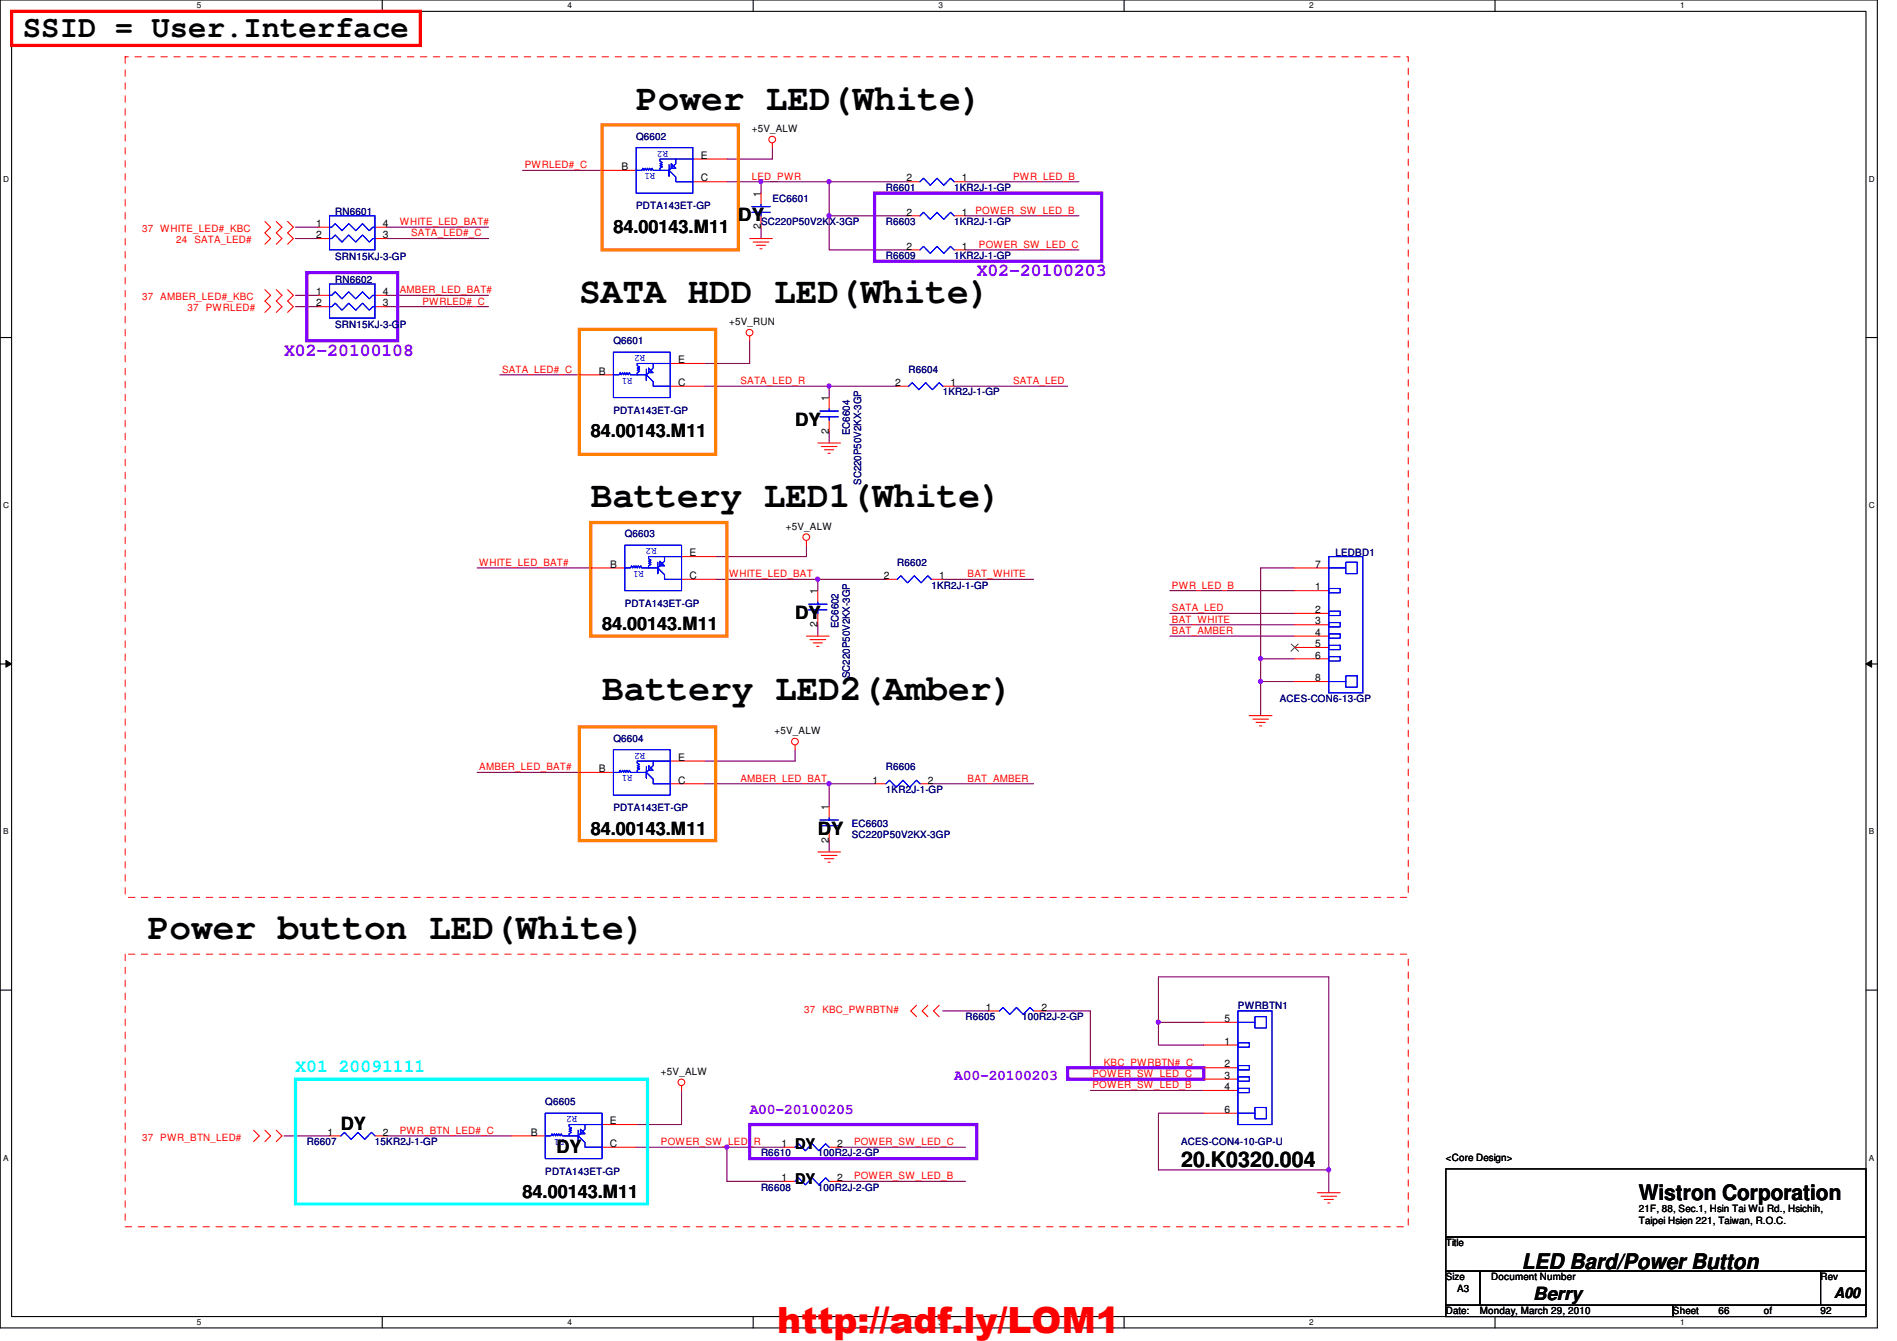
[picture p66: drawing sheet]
<svg xmlns="http://www.w3.org/2000/svg" width="297mm" height="210mm" viewBox="0 0 297 210" stroke-linecap="round" stroke-linejoin="round" font-family="sans-serif">
<defs><g id="words">
<g font-size="5.7">
<text x="99.6" y="17.1">Power LED(White)</text>
<text x="90.7" y="47.4">SATA HDD LED(White)</text>
<text x="92.5" y="79.4">Battery LED1(White)</text>
<text x="94.3" y="109.6">Battery LED2(Amber)</text>
<text x="23.2" y="146.9">Power button LED(White)</text>
</g>
<text font-size="5.6" fill="#f00" x="121.7" y="208.7">http://adf.ly/LOM1</text>
<text font-size="4.8" x="3.6" y="5.8">SSID = User.Interface</text>
<g font-size="3.3">
<text x="185" y="182.7">20.K0320.004</text>
<text x="256.6" y="187.9">Wistron Corporation</text>
<text x="238.3" y="198.6">LED Bard/Power Button</text>
</g>
<g font-size="2.8">
<text x="115.6" y="34.6">DY</text>
<text x="96.1" y="36.4">84.00143.M11</text>
<text x="92.5" y="68.4">84.00143.M11</text>
<text x="124.5" y="66.6">DY</text>
<text x="94.3" y="98.6">84.00143.M11</text>
<text x="124.5" y="96.9">DY</text>
<text x="92.5" y="130.6">84.00143.M11</text>
<text x="128.1" y="130.6">DY</text>
<text x="53.4" y="176.9">DY</text>
<text x="87.2" y="180.4">DY</text>
<text x="81.8" y="187.5">84.00143.M11</text>
<text x="240.1" y="203.5">Berry</text>
</g>
<g font-size="2.8" fill="#8000ff">
<text x="152.9" y="43.3">X02-20100203</text>
<text x="44.5" y="55.7">X02-20100108</text>
</g>
<text font-size="2.8" fill="#0ff" x="46.3" y="167.7">X01 20091111</text>
<g font-size="2.3" fill="#8000ff">
<text x="149.4" y="169">A00-20100203</text>
<text x="117.4" y="174.3">A00-20100205</text>
</g>
<g font-size="2.3">
<text x="124.5" y="179.9">DY</text>
<text x="124.5" y="185.3">DY</text>
<text x="287.2" y="203.2">A00</text>
</g>
<g font-size="1.6" fill="#000080">
<text x="99.6" y="21.9">Q6602</text>
<text x="138.7" y="29.9">R6601</text>
<text x="149.4" y="29.9">1KR2J-1-GP</text>
<text x="52.5" y="33.6">RN6601</text>
<text x="99.6" y="32.7">PDTA143ET-GP</text>
<text x="119.2" y="35.2">SC220P50V2KX-3GP</text>
<text x="120.9" y="31.7">EC6601</text>
<text x="138.7" y="35.2">R6603</text>
<text x="149.4" y="35.2">1KR2J-1-GP</text>
<text x="52.5" y="40.7">SRN15KJ-3-GP</text>
<text x="138.7" y="40.6">R6609</text>
<text x="149.4" y="40.6">1KR2J-1-GP</text>
<text x="52.5" y="44.3">RN6602</text>
<text x="52.5" y="51.4">SRN15KJ-3-GP</text>
<text x="96.1" y="53.9">Q6601</text>
<text x="142.3" y="58.3">R6604</text>
<text x="96.1" y="64.7">PDTA143ET-GP</text>
<text x="147.6" y="61.9">1KR2J-1-GP</text>
<text x="133.1" y="68.1" transform="rotate(-90 133.1 68.1)">EC6604</text>
<text x="134.9" y="75.9" transform="rotate(-90 134.9 75.9)">SC220P50V2KX-3GP</text>
<text x="97.8" y="84.1">Q6603</text>
<text x="140.5" y="88.6">R6602</text>
<text x="209.1" y="87">LEDBD1</text>
<text x="97.8" y="95">PDTA143ET-GP</text>
<text x="145.8" y="92.1">1KR2J-1-GP</text>
<text x="131.3" y="98.3" transform="rotate(-90 131.3 98.3)">EC6602</text>
<text x="133.1" y="106.1" transform="rotate(-90 133.1 106.1)">SC220P50V2KX-3GP</text>
<text x="200.4" y="109.9">ACES-CON6-13-GP</text>
<text x="96.1" y="116.1">Q6604</text>
<text x="138.7" y="120.6">R6606</text>
<text x="138.7" y="124.1">1KR2J-1-GP</text>
<text x="96.1" y="127">PDTA143ET-GP</text>
<text x="133.4" y="129.5">EC6603</text>
<text x="133.4" y="131.2">SC220P50V2KX-3GP</text>
<text x="151.2" y="159.7">R6605</text>
<text x="160.1" y="159.7">100R2J-2-GP</text>
<text x="193.8" y="157.9">PWRBTN1</text>
<text x="85.4" y="173">Q6605</text>
<text x="48" y="179.2">R6607</text>
<text x="58.7" y="179.2">15KR2J-1-GP</text>
<text x="185" y="179.2">ACES-CON4-10-GP-U</text>
<text x="85.4" y="183.9">PDTA143ET-GP</text>
<text x="119.2" y="181">R6610</text>
<text x="128.1" y="181">100R2J-2-GP</text>
<text x="119.2" y="186.4">R6608</text>
<text x="128.1" y="186.4">100R2J-2-GP</text>
</g>
<g font-size="1.6" fill="#00f">
<text x="104.6" y="23.6" transform="rotate(180 104.6 23.6)">R2</text>
<text x="102.6" y="27.1" transform="rotate(180 102.6 27.1)">R1</text>
<text x="99.1" y="59.1" transform="rotate(180 99.1 59.1)">R1</text>
<text x="101" y="55.6" transform="rotate(180 101 55.6)">R2</text>
<text x="100.8" y="89.4" transform="rotate(180 100.8 89.4)">R1</text>
<text x="102.8" y="85.8" transform="rotate(180 102.8 85.8)">R2</text>
<text x="101" y="117.8" transform="rotate(180 101 117.8)">R2</text>
<text x="99.1" y="121.4" transform="rotate(180 99.1 121.4)">R1</text>
<text x="88.4" y="178.3" transform="rotate(180 88.4 178.3)">R1</text>
<text x="90.4" y="174.7" transform="rotate(180 90.4 174.7)">R2</text>
</g>
<g font-size="1.6">
<text x="117.7" y="20.7">+5V_ALW</text>
<text x="97.3" y="26.6">B</text>
<text x="109.7" y="24.8">E</text>
<text x="109.7" y="28.4">C</text>
<text x="141.9" y="28.4">2</text>
<text x="150.6" y="28.4">1</text>
<text x="49.5" y="35.5">1</text>
<text x="59.9" y="35.5">4</text>
<text x="119.1" y="35.9" transform="rotate(-90 119.1 35.9)">2</text>
<text x="119.1" y="30.8" transform="rotate(-90 119.1 30.8)">1</text>
<text x="141.9" y="33.7">2</text>
<text x="150.6" y="33.7">1</text>
<text x="49.5" y="37.3">2</text>
<text x="59.9" y="37.3">3</text>
<text x="141.9" y="39.1">2</text>
<text x="150.6" y="39.1">1</text>
<text x="49.5" y="46.2">1</text>
<text x="49.5" y="48">2</text>
<text x="59.9" y="48">3</text>
<text x="59.9" y="46.2">4</text>
<text x="114.2" y="50.9">+5V_RUN</text>
<text x="93.8" y="58.6">B</text>
<text x="106.2" y="56.9">E</text>
<text x="106.2" y="60.4">C</text>
<text x="129.8" y="62.8" transform="rotate(-90 129.8 62.8)">1</text>
<text x="140.2" y="60.4">2</text>
<text x="148.8" y="60.4">1</text>
<text x="129.8" y="67.9" transform="rotate(-90 129.8 67.9)">2</text>
<text x="123.1" y="82.9">+5V_ALW</text>
<text x="95.5" y="88.9">B</text>
<text x="107.9" y="87.1">E</text>
<text x="205.9" y="88.9">7</text>
<text x="107.9" y="90.6">C</text>
<text x="128" y="93" transform="rotate(-90 128 93)">1</text>
<text x="138.4" y="90.6">2</text>
<text x="147.1" y="90.6">1</text>
<text x="205.9" y="92.4">1</text>
<text x="205.9" y="96">2</text>
<text x="128" y="98.1" transform="rotate(-90 128 98.1)">2</text>
<text x="205.9" y="97.7">3</text>
<text x="205.9" y="99.5">4</text>
<text x="205.9" y="101.3">5</text>
<text x="205.9" y="103.1">6</text>
<text x="205.9" y="106.6">8</text>
<text x="106.2" y="119.1">E</text>
<text x="121.3" y="114.9">+5V_ALW</text>
<text x="93.8" y="120.9">B</text>
<text x="106.2" y="122.6">C</text>
<text x="136.6" y="122.6">1</text>
<text x="145.3" y="122.6">2</text>
<text x="129.8" y="131.9" transform="rotate(-90 129.8 131.9)">2</text>
<text x="129.8" y="126.8" transform="rotate(-90 129.8 126.8)">1</text>
<text x="154.4" y="158.2">1</text>
<text x="163.1" y="158.2">2</text>
<text x="191.7" y="160">5</text>
<text x="191.7" y="163.5">1</text>
<text x="191.7" y="167.1">2</text>
<text x="103.5" y="168.2">+5V_ALW</text>
<text x="191.7" y="168.9">3</text>
<text x="191.7" y="170.6">4</text>
<text x="51.3" y="177.8">1</text>
<text x="59.9" y="177.8">2</text>
<text x="83.1" y="177.8">B</text>
<text x="95.5" y="176">E</text>
<text x="95.5" y="179.5">C</text>
<text x="122.4" y="179.5">1</text>
<text x="131.1" y="179.5">2</text>
<text x="191.7" y="174.2">6</text>
<text x="122.4" y="184.9">1</text>
<text x="131.1" y="184.9">2</text>
<text x="226.4" y="181.7">&lt;Core Design&gt;</text>
<text x="256.6" y="189.7">21F, 88, Sec.1, Hsin Tai Wu Rd., Hsichih,</text>
<text x="256.6" y="191.6">Taipei Hsien 221, Taiwan, R.O.C.</text>
<text x="226.4" y="195.1">Title</text>
<text x="226.4" y="200.4">Size</text>
<text x="228.2" y="202.2">A3</text>
<text x="233.5" y="200.4">Document Number</text>
<text x="285.1" y="200.4">Rev</text>
<text x="226.4" y="205.7">Date:</text>
<text x="231.7" y="205.7">Monday, March 29, 2010</text>
<text x="262" y="205.7">Sheet</text>
<text x="269.1" y="205.7">66</text>
<text x="276.2" y="205.7">of</text>
<text x="285.1" y="205.7">92</text>
</g>
<g font-size="1.6" fill="#f00">
<text x="82.2" y="26.3">PWRLED#_C</text>
<text x="117.7" y="28.1">LED_PWR</text>
<text x="158.6" y="28.1">PWR_LED_B</text>
<text x="62.6" y="35.2">WHITE_LED_BAT#</text>
<text x="152.7" y="33.4">POWER_SW_LED_B</text>
<text x="22.3" y="36.3">37 WHITE_LED#_KBC</text>
<text x="27.6" y="38.1">24 SATA_LED#</text>
<text x="64.4" y="37">SATA_LED#_C</text>
<text x="153.3" y="38.8">POWER_SW_LED_C</text>
<text x="22.3" y="46.9">37 AMBER_LED#_KBC</text>
<text x="62.6" y="45.9">AMBER_LED_BAT#</text>
<text x="66.2" y="47.7">PWRLED#_C</text>
<text x="29.4" y="48.7">37 PWRLED#</text>
<text x="78.6" y="58.3">SATA_LED#_C</text>
<text x="115.9" y="60.1">SATA_LED_R</text>
<text x="158.6" y="60.1">SATA_LED</text>
<text x="75.1" y="88.6">WHITE_LED_BAT#</text>
<text x="114.2" y="90.3">WHITE_LED_BAT</text>
<text x="151.5" y="90.3">BAT_WHITE</text>
<text x="183.5" y="92.1">PWR_LED_B</text>
<text x="183.5" y="95.7">SATA_LED</text>
<text x="183.5" y="97.5">BAT_WHITE</text>
<text x="183.5" y="99.2">BAT_AMBER</text>
<text x="75.1" y="120.6">AMBER_LED_BAT#</text>
<text x="115.9" y="122.3">AMBER_LED_BAT</text>
<text x="151.5" y="122.3">BAT_AMBER</text>
<text x="125.9" y="158.6">37 KBC_PWRBTN#</text>
<text x="172.8" y="166.8">KBC_PWRBTN#_C</text>
<text x="171.1" y="170.3">POWER_SW_LED_B</text>
<text x="171.1" y="168.6">POWER_SW_LED_C</text>
<text x="22.3" y="178.5">37 PWR_BTN_LED#</text>
<text x="62.6" y="177.5">PWR_BTN_LED#_C</text>
<text x="103.5" y="179.2">POWER_SW_LED_R</text>
<text x="133.7" y="179.2">POWER_SW_LED_C</text>
<text x="133.7" y="184.6">POWER_SW_LED_B</text>
</g>
<g font-size="1.3">
<text x="30.8" y="1.3">5</text>
<text x="88.9" y="1.3">4</text>
<text x="146.9" y="1.3">3</text>
<text x="205" y="1.3">2</text>
<text x="263.1" y="1.3">1</text>
<text x=".5" y="28.4">D</text>
<text x="292.6" y="28.4">D</text>
<text x=".5" y="79.5">C</text>
<text x="292.6" y="79.5">C</text>
<text x=".5" y="130.6">B</text>
<text x="292.6" y="130.6">B</text>
<text x=".5" y="181.7">A</text>
<text x="292.6" y="181.7">A</text>
<text x="30.8" y="207.4">5</text>
<text x="88.9" y="207.4">4</text>
<text x="146.9" y="207.4">3</text>
<text x="205" y="207.4">2</text>
<text x="263.1" y="207.4">1</text>
</g>
</g></defs>
<path d="M0 0h294v207.9h-294zM1.8 1.8h290.4v204.3h-290.4z" fill="none" stroke="#000" stroke-width=".17"/>
<g fill="#fff">
<path d="M30.8 .2h.7v1.4h-.7z"/>
<path d="M30.8 206.2h.7v1.4h-.7z"/>
</g>
<path d="M59.9 0v1.8M59.9 206.1v1.8" fill="none" stroke="#000" stroke-width=".17"/>
<g fill="#fff">
<path d="M88.9 .2h.6v1.4h-.6z"/>
<path d="M88.9 206.2h.6v1.4h-.6z"/>
</g>
<path d="M117.9 0v1.8M117.9 206.1v1.8" fill="none" stroke="#000" stroke-width=".17"/>
<g fill="#fff">
<path d="M146.9 .2h.7v1.4h-.7z"/>
<path d="M146.9 206.2h.7v1.4h-.7z"/>
</g>
<path d="M176 0v1.8M176 206.1v1.8" fill="none" stroke="#000" stroke-width=".17"/>
<g fill="#fff">
<path d="M205 .2h.7v1.4h-.7z"/>
<path d="M205 206.2h.7v1.4h-.7z"/>
</g>
<path d="M234.1 0v1.8M234.1 206.1v1.8" fill="none" stroke="#000" stroke-width=".17"/>
<g fill="#fff">
<path d="M263.1 .2h.7v1.4h-.7z"/>
<path d="M263.1 206.2h.7v1.4h-.7z"/>
<path d="M.5 27.3h.9v1.4h-.9z"/>
<path d="M292.6 27.3h.9v1.4h-.9z"/>
<path d="M.5 78.4h.9v1.4h-.9z"/>
<path d="M292.6 78.4h.9v1.4h-.9z"/>
</g>
<path d="M0 52.8h1.8M292.2 52.8h1.8" fill="none" stroke="#000" stroke-width=".17"/>
<g fill="#fff">
<path d="M.5 129.5h.8v1.4h-.8z"/>
<path d="M292.6 129.5h.9v1.4h-.9z"/>
</g>
<path d="M0 103.9h1.8M292.2 103.9h1.8" fill="none" stroke="#000" stroke-width=".17"/>
<path d="M.9 103.4l.9 .5-.9 .5zM292.2 103.9l.9-.5v1z" fill="#000"/>
<path d="M.9 103.4l.9 .5-.9 .5zM292.2 103.9l.9-.5v1z" fill="none" stroke="#000" stroke-width=".16"/>
<g fill="#fff">
<path d="M.5 180.5h.8v1.4h-.8z"/>
<path d="M292.6 180.5h.9v1.4h-.9z"/>
</g>
<path d="M0 155h1.8M292.2 155h1.8" fill="none" stroke="#000" stroke-width=".17"/>
<path d="M78.3 58.7h12.4M117.4 53.3v3.6h-7.1M129.8 60.5h10.7M149.4 60.5h17.8" fill="none" stroke="#800040" stroke-width=".17"/>
<circle cx="129.8" cy="60.4" r=".32" fill="#f0f"/>
<circle cx="129.8" cy="60.4" r=".32" fill="none" stroke="#f0f" stroke-width=".17"/>
<path d="M181.4 152.9v7.1" fill="none" stroke="#800040" stroke-width=".17"/>
<circle cx="181.4" cy="160" r=".32" fill="#f0f"/>
<circle cx="181.4" cy="160" r=".32" fill="none" stroke="#f0f" stroke-width=".17"/>
<path d="M181.4 152.9h26.7v30.2" fill="none" stroke="#800040" stroke-width=".17"/>
<circle cx="208" cy="183.1" r=".32" fill="#f0f"/>
<circle cx="208" cy="183.1" r=".32" fill="none" stroke="#f0f" stroke-width=".17"/>
<path d="M74.7 88.9h17.8M126.3 85.3v1.8h-14.2M128.1 97.8v1.8M138.7 90.7h-10.6v1.8M147.6 90.7h14.2M74.7 120.9h16M147.6 158.2h7.1M163.6 158.2h7.1M188.5 174.2h-7.1v8.9M188.5 160h-7.1v3.6h7.1M208.1 183.1v3.6" fill="none" stroke="#800040" stroke-width=".17"/>
<circle cx="128" cy="90.7" r=".32" fill="#f0f"/>
<circle cx="128" cy="90.7" r=".32" fill="none" stroke="#f0f" stroke-width=".17"/>
<path d="M129.8 67.6v1.7M129.8 60.5v1.7M112.1 90.7h16M110.3 122.7h19.5v3.5M129.8 131.6v1.7M129.8 122.7h7.1M145.8 122.7h16" fill="none" stroke="#800040" stroke-width=".17"/>
<circle cx="129.8" cy="122.7" r=".32" fill="#f0f"/>
<circle cx="129.8" cy="122.7" r=".32" fill="none" stroke="#f0f" stroke-width=".17"/>
<path d="M129.8 28.4h12.5M110.3 60.5h19.5M124.5 117.3v1.8h-14.2M170.7 158.2v8.9h17.8" fill="none" stroke="#800040" stroke-width=".17"/>
<circle cx="129.8" cy="28.4" r=".32" fill="#f0f"/>
<circle cx="129.8" cy="28.4" r=".32" fill="none" stroke="#f0f" stroke-width=".17"/>
<g fill="none" stroke="#800040" stroke-width=".17">
<path d="M46.3 37.3h3.5M60.5 37.3h16M81.8 26.7h12.5M113.8 28.4h5.4M119.2 28.4h10.6v5.4M119.2 28.4v1.8M119.2 35.6v1.7M120.9 23.1v1.8h-7.1M151.2 28.4h17.7M44.5 177.8h7.1M60.5 177.8h19.5M106.7 170.7v5.3h-7.1"/>
<path d="M170.7 170.7h17.8M113.8 184.9h8.9M131.6 184.9h19.6M181.4 183.1h26.7"/>
</g>
<circle cx="119.1" cy="28.4" r=".32" fill="#f0f"/>
<circle cx="119.1" cy="28.4" r=".32" fill="none" stroke="#f0f" stroke-width=".17"/>
<path d="M129.8 33.8h12.5" fill="none" stroke="#800040" stroke-width=".17"/>
<circle cx="129.8" cy="33.8" r=".32" fill="#f0f"/>
<circle cx="129.8" cy="33.8" r=".32" fill="none" stroke="#f0f" stroke-width=".17"/>
<g fill="none" stroke="#800040" stroke-width=".17">
<path d="M46.3 35.6h3.5M60.5 35.6h16M151.2 33.8h17.7M46.3 46.2h3.5M46.3 48h3.5M60.5 48h16M60.5 46.2h16M183.2 92.5h19.5M183.2 96h19.5M183.2 97.8h19.5M183.2 99.6h19.5M202.7 88.9h-5.3v14.2h5.3"/>
<path d="M202.7 106.7h-5.3v5.3"/>
</g>
<circle cx="197.4" cy="106.7" r=".32" fill="#f0f"/>
<circle cx="197.4" cy="106.7" r=".32" fill="none" stroke="#f0f" stroke-width=".17"/>
<path d="M197.4 103.1v3.6" fill="none" stroke="#800040" stroke-width=".17"/>
<circle cx="197.4" cy="103.1" r=".32" fill="#f0f"/>
<circle cx="197.4" cy="103.1" r=".32" fill="none" stroke="#f0f" stroke-width=".17"/>
<path d="M129.8 33.8v5.3h12.5M151.2 39.1h17.7M99.6 179.6h23.1M170.7 168.9h17.8" fill="none" stroke="#800040" stroke-width=".17"/>
<circle cx="113.8" cy="179.6" r=".32" fill="#f0f"/>
<circle cx="113.8" cy="179.6" r=".32" fill="none" stroke="#f0f" stroke-width=".17"/>
<path d="M113.8 179.6v5.3M131.6 179.6h19.6" fill="none" stroke="#800040" stroke-width=".17"/>
<g fill="none" stroke="#f00" stroke-width=".17">
<path d="M41.5 34.7l.9 .9-.9 .8 .9 .9-.9 .9M43.3 34.7l.8 .9-.8 .8 .8 .9-.8 .9M45 34.7l.9 .9-.9 .8 .9 .9-.9 .9M49.8 35.6h1.8M49.8 37.3h1.8M58.7 35.6h1.8M58.7 37.3h1.8M94.3 26.7h5.3M108.5 24.9h5.3M108.5 28.4h5.3M117.4 37.3h3.5M117.9 37.9h2.5"/>
<path d="M118.4 38.4h1.5M119 38.9h.3M119.2 30.2v1.8M119.2 33.8v1.8M120.9 22.4v.7M142.3 28.4h1.8M142.3 33.8h1.8M142.3 39.1h1.8M149.4 28.4h1.8M149.4 33.8h1.8M149.4 39.1h1.8M41.5 45.3l.9 .9-.9 .9 .9 .9-.9 .9"/>
<path d="M43.3 45.3l.8 .9-.8 .9 .8 .9-.8 .9M45 45.3l.9 .9-.9 .9 .9 .9-.9 .9M49.8 46.2h1.8M49.8 48h1.8M58.7 46.2h1.8M58.7 48h1.8M90.7 58.7h5.4M104.9 56.9h5.4M117.4 52.6v.7M104.9 60.5h5.4M128.1 69.3h3.5M128.6 69.9h2.5"/>
<path d="M129.1 70.4h1.5M129.7 71h.3M129.8 62.2v1.8M129.8 65.8v1.8M140.5 60.5h1.8M147.6 60.5h1.8M92.5 88.9h5.3M106.7 90.7h5.4M106.7 87.1h5.4M126.3 84.6v.7M126.3 99.6h3.5M128.1 92.5v1.7"/>
<path d="M128.1 96v1.8M138.7 90.7h1.8M145.8 90.7h1.8M202.7 92.5h5.4M202.7 96h5.4M202.7 97.8h5.4M202.7 99.6h5.4M202.7 88.9h5.4M104.9 119.1h5.4M124.5 116.6v.7M126.8 100.1h2.5M127.3 100.6h1.5"/>
<path d="M127.9 101.2h.3M195.6 112h3.6M196.2 112.6h2.4M196.7 113.1h1.4M197.2 113.6h.4M202.7 101.3h5.4M202.7 103.1h5.4M202.7 106.7h5.4M90.7 120.9h5.4M104.9 122.7h5.4M128.1 133.3h3.5M128.6 133.9h2.5"/>
<path d="M129.1 134.4h1.5M129.7 135h.3M129.8 126.2v1.8M129.8 129.8v1.8M136.9 122.7h1.8M144.1 122.7h1.7M143.5 157.4l-.9 .8 .9 .9M145.3 157.4l-.9 .8 .9 .9M147.1 157.4l-.9 .8 .9 .9M154.7 158.2h1.8M161.8 158.2h1.8M39.7 176.9l.9 .9-.9 .9"/>
<path d="M41.5 176.9l.9 .9-.9 .9M43.3 176.9l.8 .9-.8 .9M51.6 177.8h1.8M58.7 177.8h1.8M80 177.8h5.4M94.3 179.6h5.3M94.3 176h5.3M106.7 170v.7M122.7 179.6h1.8M129.8 179.6h1.8M188.5 163.6h5.3M188.5 167.1h5.3"/>
<path d="M188.5 168.9h5.3M188.5 170.7h5.3M188.5 160h5.3M188.5 174.2h5.3M122.7 184.9h1.8M129.8 184.9h1.8M206.3 186.7h3.5M206.8 187.2h2.5M207.3 187.7h1.5M207.9 188.3h.3"/>
<circle cx="120.9" cy="21.8" r=".52"/>
<circle cx="117.4" cy="52.1" r=".52"/>
<circle cx="126.3" cy="84.1" r=".52"/>
<circle cx="124.5" cy="116.1" r=".52"/>
<circle cx="106.7" cy="169.4" r=".52"/>
</g>
<path d="M226.4 183h65.8v10.6h-65.8zM226.4 193.6h65.8v5.4h-65.8zM226.4 199h5.3v5.3h-5.3zM231.7 199h53.4v5.3h-53.4zM285.1 199h7.1v5.3h-7.1zM226.4 204.3h35.6v1.8h-35.6zM262 204.3h30.2v1.8h-30.2z" fill="none" stroke="#000" stroke-width=".17"/>
<path d="M1.8 1.8h64v5.3h-64z" fill="none" stroke="#f00" stroke-width=".51"/>
<path d="M19.6 8.9h200.9v131.6h-200.9zM19.6 149.4h200.9v42.6h-200.9z" fill="none" stroke="#f00" stroke-width=".16" stroke-dasharray="1 1 1 1 1 1 1 1"/>
<path d="M94.3 19.6h21.3v19.5h-21.3zM90.7 51.6h21.4v19.5h-21.4zM92.5 81.8h21.3v17.8h-21.3zM90.7 113.8h21.4v17.8h-21.4z" fill="none" stroke="#ff8000" stroke-width=".51"/>
<path d="M46.3 168.9h55.1v19.6h-55.1z" fill="none" stroke="#0ff" stroke-width=".51"/>
<path d="M136.9 30.2h35.6v10.7h-35.6zM48 42.7h14.3v10.6h-14.3zM117.4 176h35.5v5.4h-35.5zM167.2 167.1h21.3v1.8h-21.3z" fill="none" stroke="#8000ff" stroke-width=".51"/>
<g fill="none" stroke="#00f" stroke-width=".17">
<path d="M51.6 35.6h.3l.6-.6 1 1.1 1.1-1.1 1.1 1.1 1.1-1.1 1 1.1 .6-.5h.3M51.6 37.3h.3l.6-.5 1 1.1 1.1-1.1 1.1 1.1 1.1-1.1 1 1.1 .6-.6h.3M51.6 33.8h7.1v5.3h-7.1zM99.6 23.1h8.9v7.1h-8.9zM104.8 25.8v1.8v-.9h-2.5l-.2-.4-.2 .4-.2-.4-.1 .4-.2-.4-.2 .4-.2-.4-.2 .4-.1-.4-.2 .4h-.9M105.1 25.6l.7 .7h-.7zM105.8 24.9h-2.5v.3l.4 .2-.4 .2 .4 .2-.4 .2 .4 .1-.4 .2v.4M108.5 24.9h-2.7v.7l-1 1.1 1 1v.7h2.7M117.7 33.2h2.9M117.7 32.3h2.9M119.2 32v.3M119.2 33.2v.6"/>
<path d="M144.1 33.8l.5-.6 1.1 1.1 1-1.1 1.1 1.1 1-1.1 .6 .6M144.1 39.1l.5-.5 1.1 1.1 1-1.1 1.1 1.1 1-1.1 .6 .5M144.1 28.4l.5-.5 1.1 1.1 1-1.1 1.1 1.1 1-1.1 .6 .5M51.6 46.2h.3l.6-.5 1 1.1 1.1-1.1 1.1 1.1 1.1-1.1 1 1.1 .6-.6h.3M51.6 48h.3l.6-.5 1 1.1 1.1-1.1 1.1 1.1 1.1-1.1 1 1.1 .6-.6h.3M51.6 44.4h7.1v5.4h-7.1zM96.1 55.1h8.8v7.1h-8.8zM101.2 57.8v1.8v-.9h-2.5l-.2-.4-.1 .4-.2-.4-.2 .4-.2-.4-.1 .4-.2-.4-.2 .4-.2-.4-.2 .4h-.8M101.6 57.6l.7 .7h-.7zM102.3 56.9h-2.5v.3l.4 .2-.4 .2 .4 .2-.4 .2 .4 .1-.4 .2v.4M104.9 56.9h-2.6v.7l-1.1 1.1 1.1 1v.8h2.6M128.4 65.2h2.9"/>
<path d="M128.4 64.3h2.9M129.8 64v.3M129.8 65.2v.6M142.3 60.5l.5-.6 1.1 1.1 1-1.1 1.1 1.1 1.1-1.1 .5 .6M97.8 85.3h8.9v7.2h-8.9zM103 88v1.8v-.9h-2.5l-.2-.3-.1 .3-.3-.3-.1 .3-.2-.3-.2 .3-.1-.3-.2 .3-.2-.3-.2 .3h-.9M103.3 87.8l.8 .8h-.8zM104.1 87.1h-2.5v.4l.3 .2-.3 .1 .3 .2-.3 .2 .3 .1-.3 .3v.3M106.7 87.1h-2.6v.7l-1.1 1.1 1.1 1.1v.7h2.6M126.6 95.5h2.9M126.6 94.6h2.9M128.1 94.2v.4"/>
<path d="M128.1 95.5v.5M140.5 90.7l.6-.6 1 1.1 1.1-1.1 1 1.1 1.1-1.1 .5 .6M208.1 88.9h2.6M208.1 87.1h5.3v21.4h-5.3zM208.1 92.1h1.7v.7h-1.7zM208.1 95.7h1.7v.7h-1.7zM208.1 97.5h1.7v.6h-1.7zM208.1 99.2h1.7v.7h-1.7zM210.7 88h1.8v1.8h-1.8zM96.1 117.3h8.8v7.2h-8.8zM101.6 119.8l.7 .8h-.7zM102.3 119.1h-2.5v.4l.4 .2-.4 .1 .4 .2-.4 .2 .4 .2-.4 .2v.3"/>
<path d="M104.9 119.1h-2.6v.7l-1.1 1.1 1.1 1.1v.7h2.6M208.1 106.7h2.6M208.1 101h1.7v.7h-1.7zM208.1 102.8h1.7v.7h-1.7zM210.7 105.8h1.8v1.8h-1.8zM101.2 120v1.8v-.9h-2.5l-.2-.3-.1 .3-.2-.3-.2 .3-.2-.3-.1 .3-.2-.3-.2 .3-.2-.3-.2 .3h-.8M128.4 129.2h2.9M128.4 128.4h2.9M129.8 128v.4M129.8 129.2v.6M138.7 122.7l.6-.6 1 1.1 1.1-1.1 1 1.1 1.1-1.1 .6 .6M156.5 158.2l.6-.5 1 1.1 1.1-1.1 1 1.1 1.1-1.1 .5 .5"/>
<path d="M193.8 158.2h5.4v17.8h-5.4zM196.5 159.1h1.8v1.8h-1.8zM53.4 177.8l.5-.6 1.1 1.2 1-1.2 1.1 1.2 1.1-1.2 .5 .6M85.4 174.2h8.9v7.2h-8.9zM90.5 176.9v1.8v-.9h-2.5l-.1-.3-.2 .3-.2-.3-.2 .3-.1-.3-.2 .3-.2-.3-.2 .3-.2-.3-.1 .3h-.9M90.9 176.7l.7 .8h-.7zM91.6 176h-2.5v.4l.4 .2-.4 .1 .4 .2-.4 .2 .4 .1-.4 .3v.3M94.3 176h-2.7v.7l-1.1 1.1 1.1 1.1v.7h2.7M124.5 179.6l.5-.6 1.1 1.1 1.1-1.1 1 1.1 1.1-1.1 .5 .6M193.8 163.2h1.8v.7h-1.8zM193.8 166.8h1.8v.7h-1.8zM193.8 168.6h1.8v.6h-1.8z"/>
<path d="M193.8 170.3h1.8v.7h-1.8zM193.8 160h2.7M193.8 174.2h2.7M196.5 173.4h1.8v1.7h-1.8zM124.5 184.9l.5-.5 1.1 1.1 1.1-1.1 1 1.1 1.1-1.1 .5 .5"/>
</g>
<path d="M202.2 100.8l1.1 1.1M203.3 100.8l-1.2 1.1" fill="none" stroke="#804000" stroke-width=".16"/>
<circle cx="129.8" cy="60.4" r=".32" fill="#f0f"/>
<circle cx="129.8" cy="60.4" r=".32" fill="none" stroke="#f0f" stroke-width=".17"/>
<circle cx="181.4" cy="160" r=".32" fill="#f0f"/>
<circle cx="181.4" cy="160" r=".32" fill="none" stroke="#f0f" stroke-width=".17"/>
<circle cx="208" cy="183.1" r=".32" fill="#f0f"/>
<circle cx="208" cy="183.1" r=".32" fill="none" stroke="#f0f" stroke-width=".17"/>
<circle cx="128" cy="90.7" r=".32" fill="#f0f"/>
<circle cx="128" cy="90.7" r=".32" fill="none" stroke="#f0f" stroke-width=".17"/>
<circle cx="129.8" cy="122.7" r=".32" fill="#f0f"/>
<circle cx="129.8" cy="122.7" r=".32" fill="none" stroke="#f0f" stroke-width=".17"/>
<circle cx="129.8" cy="28.4" r=".32" fill="#f0f"/>
<circle cx="129.8" cy="28.4" r=".32" fill="none" stroke="#f0f" stroke-width=".17"/>
<circle cx="119.1" cy="28.4" r=".32" fill="#f0f"/>
<circle cx="119.1" cy="28.4" r=".32" fill="none" stroke="#f0f" stroke-width=".17"/>
<circle cx="129.8" cy="33.8" r=".32" fill="#f0f"/>
<circle cx="129.8" cy="33.8" r=".32" fill="none" stroke="#f0f" stroke-width=".17"/>
<circle cx="197.4" cy="106.7" r=".32" fill="#f0f"/>
<circle cx="197.4" cy="106.7" r=".32" fill="none" stroke="#f0f" stroke-width=".17"/>
<circle cx="197.4" cy="103.1" r=".32" fill="#f0f"/>
<circle cx="197.4" cy="103.1" r=".32" fill="none" stroke="#f0f" stroke-width=".17"/>
<circle cx="113.8" cy="179.6" r=".32" fill="#f0f"/>
<circle cx="113.8" cy="179.6" r=".32" fill="none" stroke="#f0f" stroke-width=".17"/>
<use href="#words"/>
</svg>
